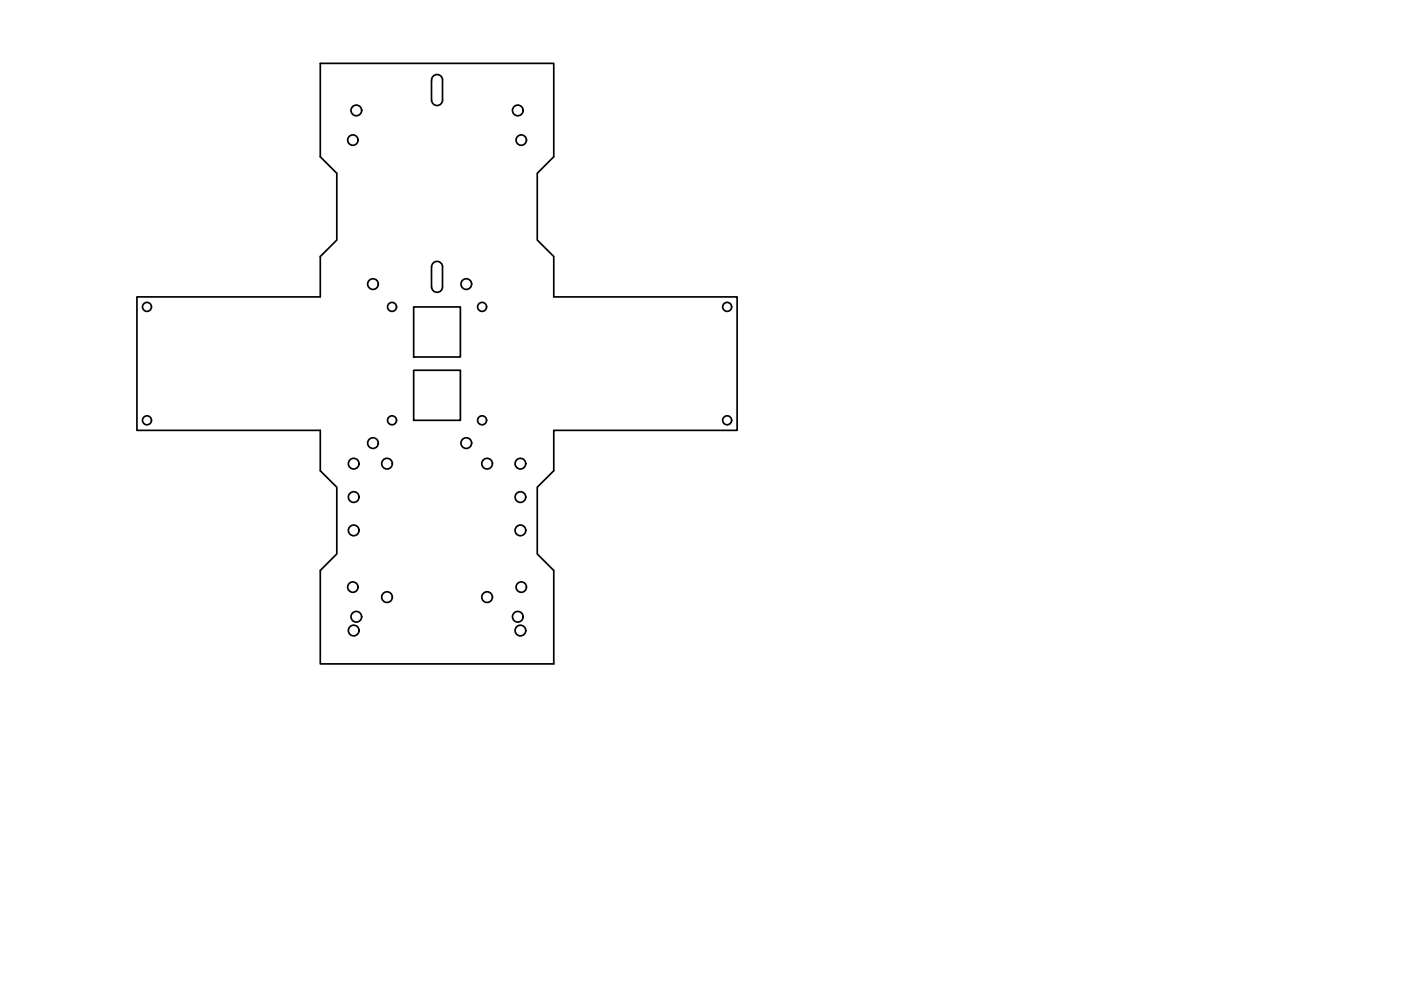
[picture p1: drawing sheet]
<svg xmlns="http://www.w3.org/2000/svg" width="420mm" height="297mm" viewBox="0 0 420 297" stroke-linecap="round" stroke-linejoin="round" font-family="sans-serif">
<!-- layer: Visible -->
<g fill="none" stroke="#000" stroke-width=".51">
<path d="M96.1 19h70v28l-5 5v20l5 4.9v12.1h55v40h-55v12.1l-5 4.9v20l5 5v28h-70v-28l4.9-5v-20l-4.9-4.9v-12.1h-55v-40h55v-12.1l4.9-4.9v-20l-4.9-5zM129.9 22.8a1.64 1.64 0 0 1 1.8-.3 1.64 1.64 0 0 1 1 1.5v6a1.65 1.65 0 0 1-1.6 1.6 1.65 1.65 0 0 1-1.7-1.6v-6zM129.9 78.8a1.64 1.64 0 0 1 1.8-.3 1.64 1.64 0 0 1 1 1.5v6a1.64 1.64 0 0 1-1.6 1.6 1.64 1.64 0 0 1-1.7-1.6v-6zM124.1 92h14v15h-14zM124.1 111h14v15h-14z"/>
<circle cx="106.9" cy="33.1" r="1.6"/>
<circle cx="155.3" cy="33.1" r="1.6"/>
<circle cx="105.8" cy="42" r="1.56"/>
<circle cx="156.3" cy="42" r="1.56"/>
<circle cx="44.1" cy="92" r="1.34"/>
<circle cx="111.9" cy="85.1" r="1.6"/>
<circle cx="117.6" cy="92" r="1.34"/>
<circle cx="139.8" cy="85.1" r="1.6"/>
<circle cx="144.6" cy="92" r="1.34"/>
<circle cx="218.1" cy="92" r="1.34"/>
<circle cx="44.1" cy="126" r="1.34"/>
<circle cx="106.1" cy="139" r="1.6"/>
<circle cx="111.9" cy="132.8" r="1.6"/>
<circle cx="116.1" cy="139" r="1.6"/>
<circle cx="117.6" cy="126" r="1.34"/>
<circle cx="139.8" cy="132.8" r="1.6"/>
<circle cx="144.6" cy="126" r="1.34"/>
<circle cx="146.1" cy="139" r="1.6"/>
<circle cx="156.1" cy="139" r="1.6"/>
<circle cx="218.1" cy="126" r="1.34"/>
<circle cx="106.1" cy="149" r="1.6"/>
<circle cx="106.1" cy="159" r="1.6"/>
<circle cx="156.1" cy="159" r="1.6"/>
<circle cx="156.1" cy="149" r="1.6"/>
<circle cx="105.8" cy="176" r="1.56"/>
<circle cx="116.1" cy="179" r="1.6"/>
<circle cx="146.1" cy="179" r="1.6"/>
<circle cx="156.3" cy="176" r="1.56"/>
<circle cx="106.1" cy="189" r="1.6"/>
<circle cx="106.9" cy="184.9" r="1.6"/>
<circle cx="155.3" cy="184.9" r="1.6"/>
<circle cx="156.1" cy="189" r="1.6"/>
</g>
</svg>
